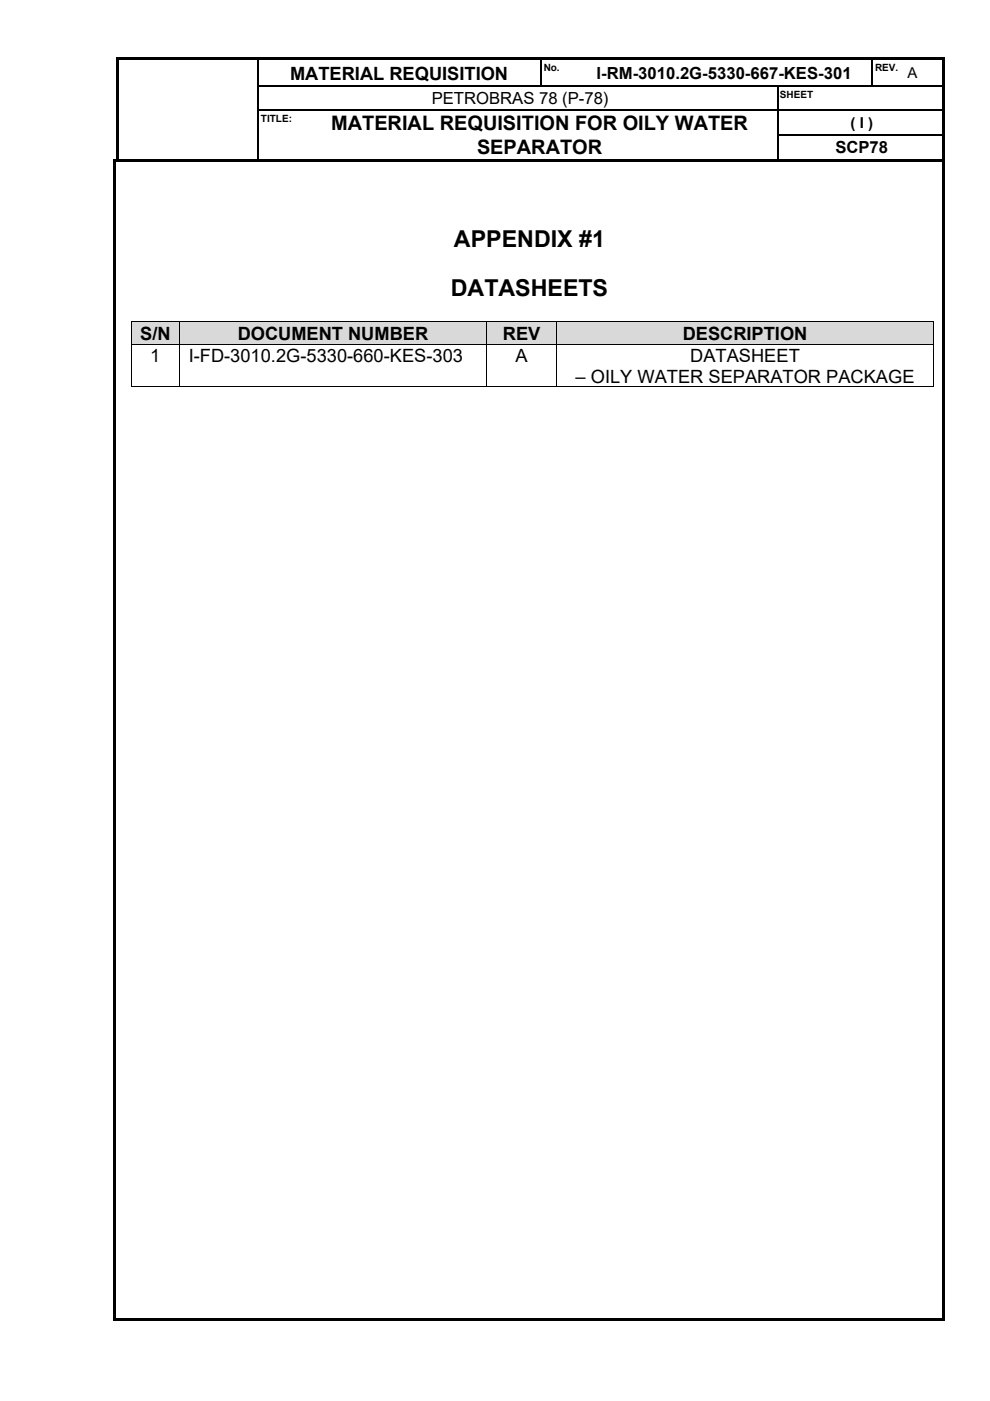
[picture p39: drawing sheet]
<svg xmlns="http://www.w3.org/2000/svg" width="210mm" height="297mm" viewBox="0 0 210 297" stroke-linecap="round" stroke-linejoin="round" font-family="sans-serif">
<defs><g id="words">
<g font-size="4.9">
<text x="96.3" y="52.4">APPENDIX #1</text>
<text x="95.6" y="62.7">DATASHEETS</text>
</g>
<g font-size="4.2">
<text x="70.2" y="27.6">MATERIAL REQUISITION FOR OILY WATER</text>
<text x="101.2" y="32.6">SEPARATOR</text>
</g>
<g font-size="3.9">
<text x="61.5" y="16.9">MATERIAL REQUISITION</text>
<text x="29.7" y="72.1">S/N</text>
<text x="31.9" y="76.7">1</text>
<text x="40" y="76.7">I-FD-3010.2G-5330-660-KES-303</text>
<text x="50.4" y="72.1">DOCUMENT NUMBER</text>
<text x="106.7" y="72.1">REV</text>
<text x="109.3" y="76.7">A</text>
<text x="144.8" y="72.1">DESCRIPTION</text>
<text x="146.4" y="76.7">DATASHEET</text>
<text x="122.1" y="81.1">– OILY WATER SEPARATOR PACKAGE</text>
</g>
<g font-size="3.5">
<text x="126.5" y="16.7">I-RM-3010.2G-5330-667-KES-301</text>
<text x="91.6" y="22.1">PETROBRAS 78 (P-78)</text>
<text x="177.2" y="32.5">SCP78</text>
</g>
<g font-size="3.2">
<text x="192.5" y="16.6">A</text>
<text x="180.4" y="27.2">( I )</text>
</g>
<g font-size="2.1">
<text x="115.3" y="15.2">No.</text>
<text x="185.6" y="15.2">REV.</text>
<text x="165.4" y="20.8">SHEET</text>
<text x="55.4" y="25.9">TITLE:</text>
</g>
</g></defs>
<g fill="#000">
<path d="M24.7 12.2h.6v.6h-.6zM24.7 12.2h175.6v.6h-175.6zM24.7 12.8h.6v5.4h-.6zM24.7 18.2h.6v.2h-.6zM54.6 18.2h.3v.2h-.3zM164.8 18.2h.3v.2h-.3zM199.7 12.2h.6v.6h-.6zM199.7 12.8h.6v5.4h-.6zM199.7 18.2h.6v.2h-.6zM24.7 18.4h.6v4.8h-.6zM24.7 23.2h.6v.3h-.6zM24.7 23.5h.6v5.1h-.6z"/>
<path d="M24.7 28.6h.6v.2h-.6zM24.7 28.8h.6v4.8h-.6zM54.6 23.2h.3v.3h-.3zM54.6 28.6h.3v.2h-.3zM164.8 23.2h.3v.3h-.3zM164.8 28.6h.3v.2h-.3zM199.7 18.4h.6v4.8h-.6zM199.7 23.2h.6v.3h-.6zM199.7 23.5h.6v5.1h-.6zM199.7 28.6h.6v.2h-.6zM199.7 28.8h.6v4.8h-.6z"/>
</g>
<g fill="none" stroke="#000" stroke-width=".25">
<path d="M54.7 12.8v5.4M54.7 18.4v4.8M54.9 18.3h109.9M114.8 12.8v5.4M164.9 18.4v4.8M165.1 18.3h34.6M185 12.8v5.4M54.7 23.5v5.1M54.7 28.8v4.8M54.9 23.3h109.9M164.9 23.5v5.1M164.9 28.8v4.8"/>
<path d="M165.1 23.3h34.6M165.1 28.7h34.6"/>
</g>
<g fill="#d9d9d9">
<path d="M27.9 68.3h10.1v4.6h-10.1z"/>
<path d="M29.7 68.3h6.5v4.6h-6.5z"/>
<path d="M38.2 68.3h64.8v4.6h-64.8z"/>
<path d="M40 68.3h61.2v4.6h-61.2z"/>
<path d="M103.2 68.3h14.8v4.6h-14.8z"/>
<path d="M105.1 68.3h11.1v4.6h-11.1z"/>
<path d="M118.2 68.3h79.7v4.6h-79.7z"/>
<path d="M120 68.3h76v4.6h-76z"/>
</g>
<path d="M24.1 33.8h.5v.6h-.5zM24.1 33.8h176.2v.6h-176.2zM199.7 33.8h.6v.6h-.6zM27.7 68.2h.2v.1h-.2zM197.9 68.2h.1v.1h-.1zM197.9 82h.1v.1h-.1zM24.1 34.4h.5v245.5h-.5zM24.1 279.4h175.6v.5h-175.6zM199.7 34.4h.6v245.5h-.6zM199.7 279.4h.6v.5h-.6z" fill="#000"/>
<g fill="none" stroke="#000" stroke-width=".21">
<path d="M27.7 68.3h170.3M27.7 73h170.3M27.8 68.3v4.6M27.8 73.1v9M38.1 68.3v4.6M38.1 73.1v9M103.1 68.3v4.6M103.1 73.1v9M118.1 68.3v4.6M118.1 73.1v9M198 68.3v4.6M198 73.1v9"/>
<path d="M27.7 82h10.3M38.2 82h64.9M103.2 82h14.8M118.2 82h79.7"/>
</g>
<use href="#words"/>
</svg>
